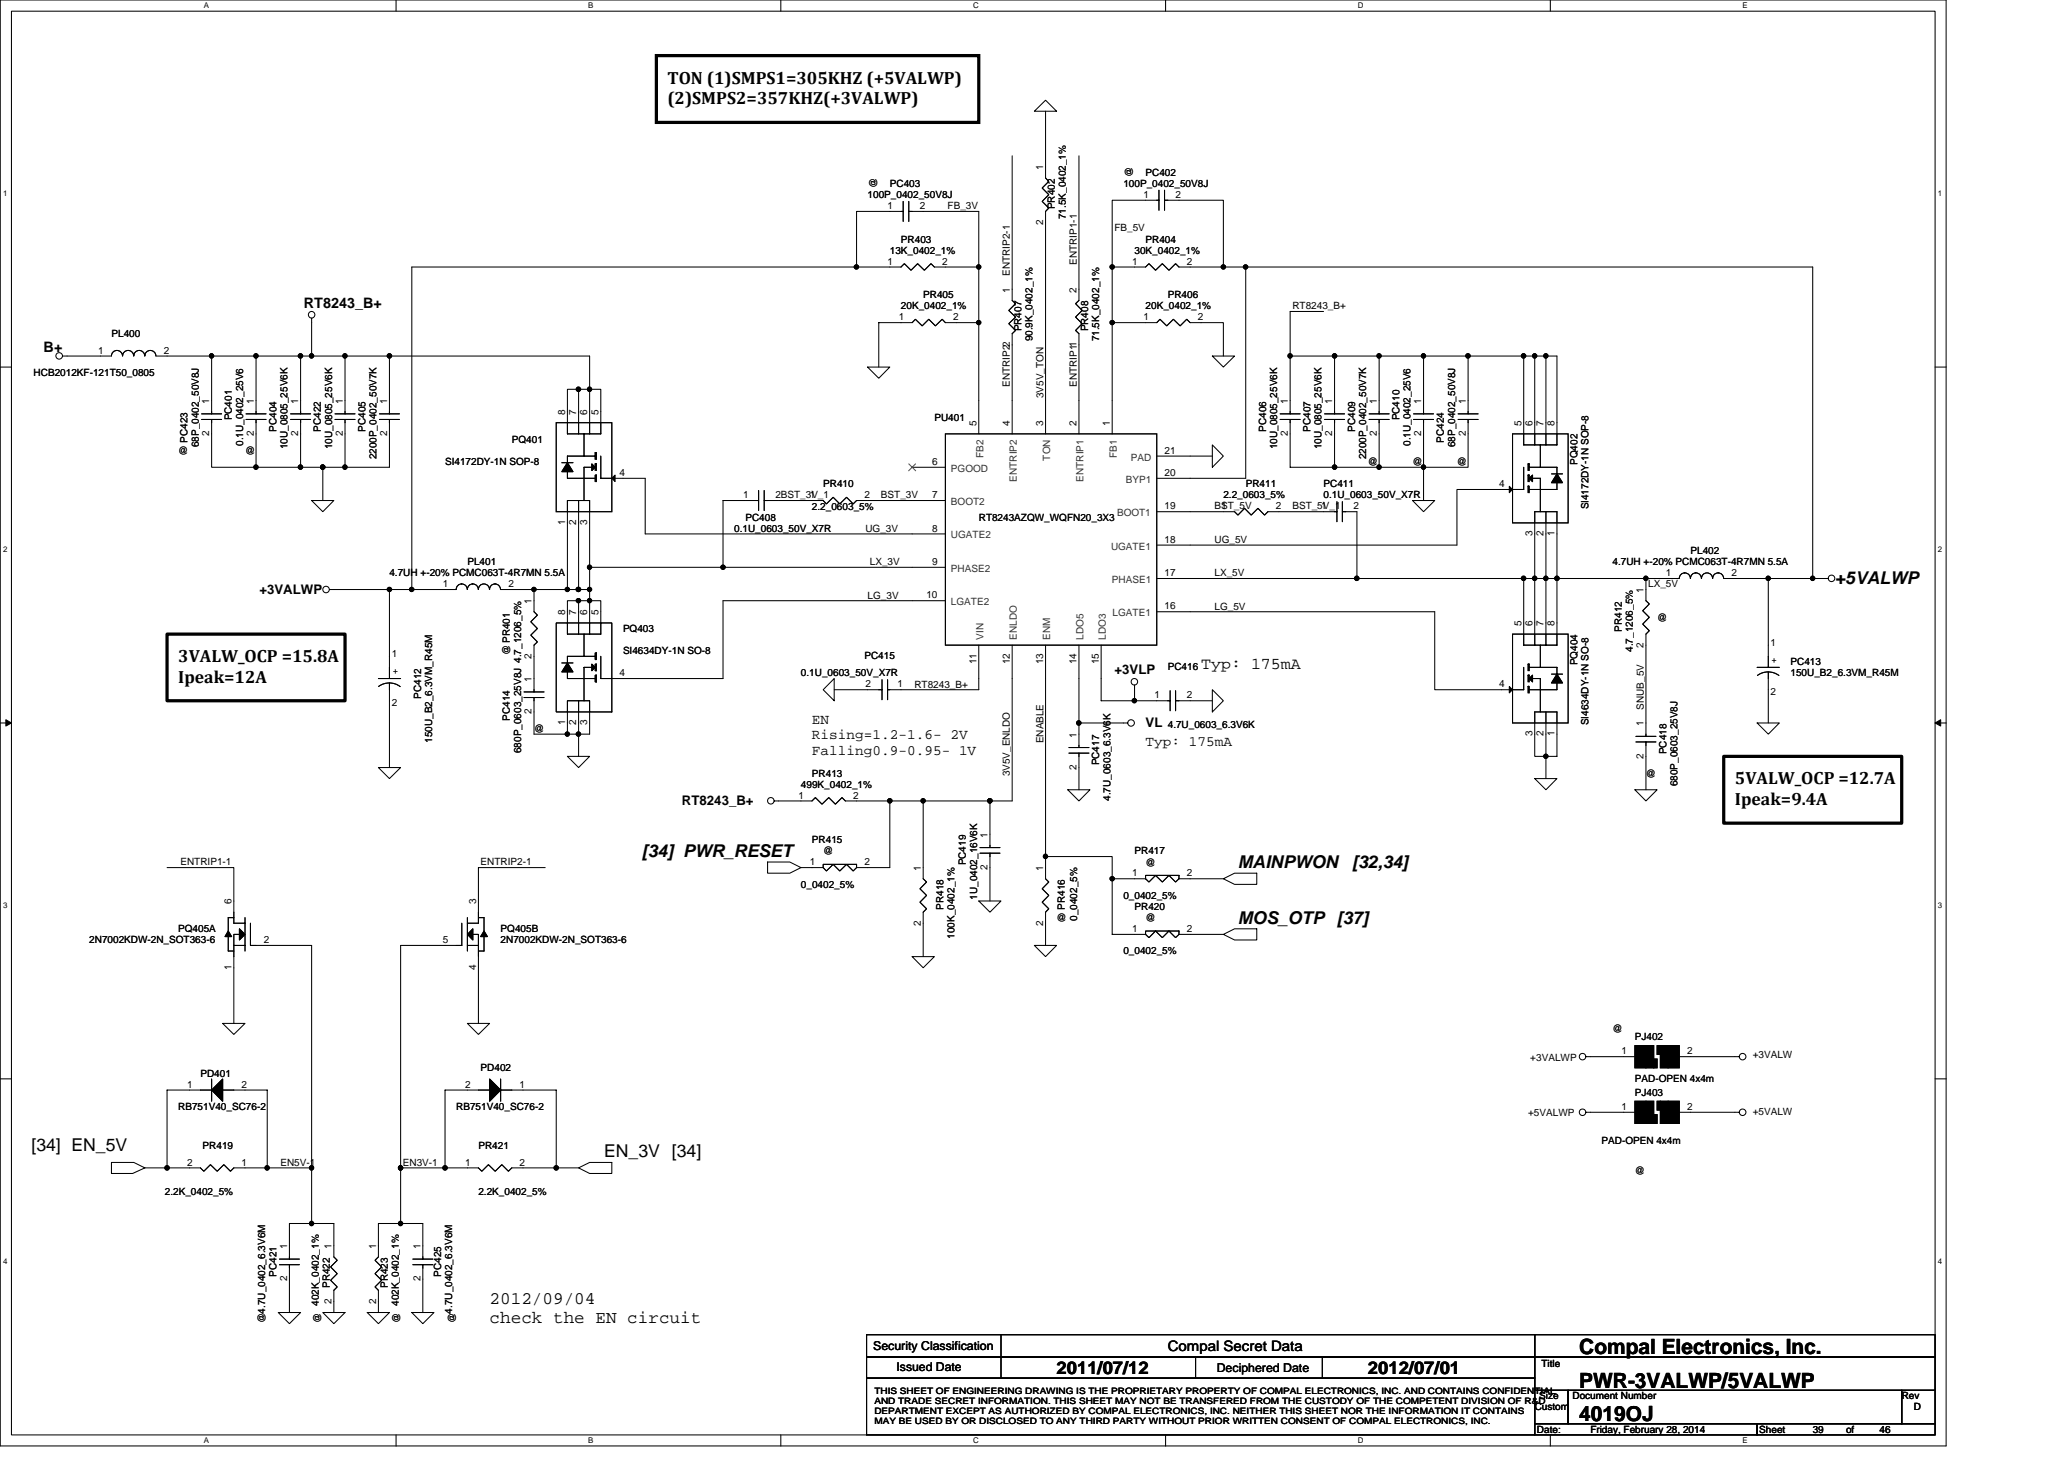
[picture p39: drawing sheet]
<svg xmlns="http://www.w3.org/2000/svg" width="297mm" height="210mm" viewBox="0 0 297 210" stroke-linecap="round" stroke-linejoin="round" font-family="sans-serif">
<defs><g id="words">
<g font-size="3">
<text x="227.3" y="194.8">Compal Electronics, Inc.</text>
<text x="227.3" y="199.6">PWR-3VALWP/5VALWP</text>
<text x="227.3" y="204.4">4019OJ</text>
</g>
<g font-size="2.5">
<text x="96.1" y="12">TON (1)SMPS1=305KHZ (+5VALWP)</text>
<text x="96.1" y="15">(2)SMPS2=357KHZ(+3VALWP)</text>
<text x="264.1" y="83.9">+5VALWP</text>
<text x="25.6" y="95.2">3VALW_OCP =15.8A</text>
<text x="25.6" y="98.2">Ipeak=12A</text>
<text x="249.7" y="112.8">5VALW_OCP =12.7A</text>
<text x="249.7" y="115.8">Ipeak=9.4A</text>
<text x="92.4" y="123.3">[34] PWR_RESET</text>
<text x="178.2" y="124.9">MAINPWON</text>
<text x="194.6" y="124.9">[32,34]</text>
<text x="178.2" y="132.9">MOS_OTP [37]</text>
<text x="4.5" y="165.7">[34] EN_5V</text>
<text x="86.9" y="166.5">EN_3V [34]</text>
<text x="70.5" y="187.7">2012/09/04</text>
<text x="70.5" y="190.4">check the EN circuit</text>
<text x="152.1" y="197.6">2011/07/12</text>
<text x="196.9" y="197.6">2012/07/01</text>
</g>
<text font-size="2.4" x="172.9" y="96.3">Typ: 175mA</text>
<g font-size="2.1">
<text x="43.7" y="44.3">RT8243_B+</text>
<text x="6.3" y="50.6">B+</text>
<text x="116.9" y="104.1">EN</text>
<text x="116.9" y="106.3">Rising=1.2-1.6- 2V</text>
<text x="164.9" y="107.3">Typ: 175mA</text>
<text x="116.9" y="108.6">Falling0.9-0.95- 1V</text>
<text x="168.1" y="194.4">Compal Secret Data</text>
</g>
<g font-size="1.9">
<text x="37.3" y="85.4">+3VALWP</text>
<text x="160.4" y="97">+3VLP</text>
<text x="164.9" y="104.6">VL</text>
<text x="98.1" y="115.9">RT8243_B+</text>
</g>
<g font-size="1.8">
<text x="125.7" y="194.2">Security Classification</text>
<text x="129" y="197.3">Issued Date</text>
<text x="175.1" y="197.4">Deciphered Date</text>
</g>
<g font-size="1.4">
<text x="124.9" y="28.5">100P_0402_50V8J</text>
<text x="126.2" y="27.1" transform="rotate(-90 126.2 27.1)">@</text>
<text x="128.1" y="26.9">PC403</text>
<text x="150.1" y="24.5" transform="rotate(-90 150.1 24.5)">1</text>
<text x="161.7" y="26.9">100P_0402_50V8J</text>
<text x="163" y="25.4" transform="rotate(-90 163 25.4)">@</text>
<text x="164.5" y="28.5">1</text>
<text x="164.9" y="25.3">PC402</text>
<text x="169.2" y="28.5">2</text>
<text x="127.7" y="30.1">1</text>
<text x="129.7" y="34.9">PR403</text>
<text x="132.4" y="30.1">2</text>
<text x="136.4" y="30.1">FB_3V</text>
<text x="150.1" y="32.3" transform="rotate(-90 150.1 32.3)">2</text>
<text x="151.8" y="30.1" transform="rotate(-90 151.8 30.1)">PR402</text>
<text x="153.4" y="31.5" transform="rotate(-90 153.4 31.5)">71.5K_0402_1%</text>
<text x="160.4" y="33.3">FB_5V</text>
<text x="164.9" y="34.9">PR404</text>
<text x="127.7" y="38.1">1</text>
<text x="128.1" y="36.5">13K_0402_1%</text>
<text x="135.6" y="38.1">2</text>
<text x="145.3" y="39.7" transform="rotate(-90 145.3 39.7)">ENTRIP2-1</text>
<text x="155" y="38.1" transform="rotate(-90 155 38.1)">ENTRIP1-1</text>
<text x="162.9" y="38.1">1</text>
<text x="163.3" y="36.5">30K_0402_1%</text>
<text x="170.8" y="38.1">2</text>
<text x="129.3" y="46.1">1</text>
<text x="129.7" y="44.5">20K_0402_1%</text>
<text x="132.9" y="42.9">PR405</text>
<text x="137.2" y="46.1">2</text>
<text x="145.3" y="42.1" transform="rotate(-90 145.3 42.1)">1</text>
<text x="147" y="47.7" transform="rotate(-90 147 47.7)">PR407</text>
<text x="154.9" y="42.1" transform="rotate(-90 154.9 42.1)">2</text>
<text x="156.6" y="47.7" transform="rotate(-90 156.6 47.7)">PR408</text>
<text x="164.5" y="46.1">1</text>
<text x="164.9" y="44.5">20K_0402_1%</text>
<text x="168.1" y="42.9">PR406</text>
<text x="172.4" y="46.1">2</text>
<text x="186" y="44.5">RT8243_B+</text>
<text x="14.1" y="50.9">1</text>
<text x="16" y="48.5">PL400</text>
<text x="23.6" y="50.9">2</text>
<text x="148.6" y="49.1" transform="rotate(-90 148.6 49.1)">90.9K_0402_1%</text>
<text x="158.2" y="49.1" transform="rotate(-90 158.2 49.1)">71.5K_0402_1%</text>
<text x="4.8" y="54.1">HCB2012KF-121T50_0805</text>
<text x="30.1" y="58.1" transform="rotate(-90 30.1 58.1)">1</text>
<text x="36.5" y="58.1" transform="rotate(-90 36.5 58.1)">1</text>
<text x="42.9" y="58.1" transform="rotate(-90 42.9 58.1)">1</text>
<text x="49.3" y="58.1" transform="rotate(-90 49.3 58.1)">1</text>
<text x="55.7" y="58.1" transform="rotate(-90 55.7 58.1)">1</text>
<text x="81.3" y="59.7" transform="rotate(-90 81.3 59.7)">8</text>
<text x="82.9" y="59.7" transform="rotate(-90 82.9 59.7)">7</text>
<text x="84.5" y="59.7" transform="rotate(-90 84.5 59.7)">6</text>
<text x="86.1" y="59.7" transform="rotate(-90 86.1 59.7)">5</text>
<text x="145.3" y="55.7" transform="rotate(-90 145.3 55.7)">ENTRIP22</text>
<text x="150.2" y="57.3" transform="rotate(-90 150.2 57.3)">3V5V_TON</text>
<text x="155" y="55.7" transform="rotate(-90 155 55.7)">ENTRIP11</text>
<text x="185.3" y="58.1" transform="rotate(-90 185.3 58.1)">1</text>
<text x="191.7" y="58.1" transform="rotate(-90 191.7 58.1)">1</text>
<text x="198.1" y="58.1" transform="rotate(-90 198.1 58.1)">1</text>
<text x="204.5" y="58.1" transform="rotate(-90 204.5 58.1)">1</text>
<text x="210.9" y="58.1" transform="rotate(-90 210.9 58.1)">1</text>
<text x="25.7" y="65.3">@</text>
<text x="27" y="63.7" transform="rotate(-90 27 63.7)">PC423</text>
<text x="28.6" y="64.3" transform="rotate(-90 28.6 64.3)">68P_0402_50V8J</text>
<text x="30.1" y="62.7" transform="rotate(-90 30.1 62.7)">2</text>
<text x="33.4" y="60.5" transform="rotate(-90 33.4 60.5)">PC401</text>
<text x="35" y="64.2" transform="rotate(-90 35 64.2)">0.1U_0402_25V6</text>
<text x="35.3" y="65.3">@</text>
<text x="36.5" y="62.7" transform="rotate(-90 36.5 62.7)">2</text>
<text x="39.8" y="62.1" transform="rotate(-90 39.8 62.1)">PC404</text>
<text x="41.4" y="64.7" transform="rotate(-90 41.4 64.7)">10U_0805_25V6K</text>
<text x="42.9" y="62.7" transform="rotate(-90 42.9 62.7)">2</text>
<text x="46.2" y="62.1" transform="rotate(-90 46.2 62.1)">PC422</text>
<text x="47.8" y="64.7" transform="rotate(-90 47.8 64.7)">10U_0805_25V6K</text>
<text x="49.3" y="62.7" transform="rotate(-90 49.3 62.7)">2</text>
<text x="52.6" y="62.1" transform="rotate(-90 52.6 62.1)">PC405</text>
<text x="55.7" y="62.7" transform="rotate(-90 55.7 62.7)">2</text>
<text x="73.7" y="63.7">PQ401</text>
<text x="134.5" y="60.5">PU401</text>
<text x="140.5" y="61.3" transform="rotate(-90 140.5 61.3)">5</text>
<text x="145.3" y="61.3" transform="rotate(-90 145.3 61.3)">4</text>
<text x="150.1" y="61.3" transform="rotate(-90 150.1 61.3)">3</text>
<text x="154.9" y="61.3" transform="rotate(-90 154.9 61.3)">2</text>
<text x="159.7" y="61.3" transform="rotate(-90 159.7 61.3)">1</text>
<text x="167.6" y="65.3">21</text>
<text x="182.2" y="62.1" transform="rotate(-90 182.2 62.1)">PC406</text>
<text x="183.8" y="64.7" transform="rotate(-90 183.8 64.7)">10U_0805_25V6K</text>
<text x="185.3" y="62.7" transform="rotate(-90 185.3 62.7)">2</text>
<text x="188.6" y="62.1" transform="rotate(-90 188.6 62.1)">PC407</text>
<text x="190.2" y="64.7" transform="rotate(-90 190.2 64.7)">10U_0805_25V6K</text>
<text x="191.7" y="62.7" transform="rotate(-90 191.7 62.7)">2</text>
<text x="195" y="62.1" transform="rotate(-90 195 62.1)">PC409</text>
<text x="198.1" y="62.7" transform="rotate(-90 198.1 62.7)">2</text>
<text x="201.4" y="60.5" transform="rotate(-90 201.4 60.5)">PC410</text>
<text x="203" y="64.2" transform="rotate(-90 203 64.2)">0.1U_0402_25V6</text>
<text x="204.5" y="62.7" transform="rotate(-90 204.5 62.7)">2</text>
<text x="207.8" y="63.7" transform="rotate(-90 207.8 63.7)">PC424</text>
<text x="209.4" y="64.3" transform="rotate(-90 209.4 64.3)">68P_0402_50V8J</text>
<text x="210.9" y="62.7" transform="rotate(-90 210.9 62.7)">2</text>
<text x="218.9" y="61.3" transform="rotate(-90 218.9 61.3)">5</text>
<text x="220.5" y="61.3" transform="rotate(-90 220.5 61.3)">6</text>
<text x="222.1" y="61.3" transform="rotate(-90 222.1 61.3)">7</text>
<text x="223.7" y="61.3" transform="rotate(-90 223.7 61.3)">8</text>
<text x="54.2" y="66.1" transform="rotate(-90 54.2 66.1)">2200P_0402_50V7K</text>
<text x="64" y="66.9">SI4172DY-1N SOP-8</text>
<text x="89.2" y="68.5">4</text>
<text x="106.9" y="71.7">1</text>
<text x="111.6" y="71.7">2BST_3V_1</text>
<text x="116.5" y="71.7">1</text>
<text x="118.5" y="70.1">PR410</text>
<text x="124.4" y="71.7">2</text>
<text x="126.8" y="71.7">BST_3V</text>
<text x="134.1" y="66.9">6</text>
<text x="134.1" y="71.7">7</text>
<text x="167.6" y="68.5">20</text>
<text x="176.1" y="71.7">2.2_0603_5%</text>
<text x="179.3" y="70.1">PR411</text>
<text x="190.5" y="70.1">PC411</text>
<text x="190.5" y="71.7">0.1U_0603_50V_X7R</text>
<text x="196.6" y="66.1" transform="rotate(-90 196.6 66.1)">2200P_0402_50V7K</text>
<text x="196.9" y="66.9">@</text>
<text x="203.3" y="66.9">@</text>
<text x="209.7" y="66.9">@</text>
<text x="215.7" y="70.1">4</text>
<text x="227" y="66.9" transform="rotate(-90 227 66.9)">PQ402</text>
<text x="81.3" y="75.5" transform="rotate(-90 81.3 75.5)">1</text>
<text x="82.9" y="75.5" transform="rotate(-90 82.9 75.5)">2</text>
<text x="84.5" y="75.5" transform="rotate(-90 84.5 75.5)">3</text>
<text x="105.7" y="76.5">0.1U_0603_50V_X7R</text>
<text x="107.3" y="74.9">PC408</text>
<text x="116.9" y="73.3">2.2_0603_5%</text>
<text x="124.5" y="76.5">UG_3V</text>
<text x="134.1" y="76.5">8</text>
<text x="140.9" y="74.9">RT8243AZQW_WQFN20_3X3</text>
<text x="167.6" y="73.3">19</text>
<text x="174.8" y="73.3">BST_5V</text>
<text x="175.7" y="73.3">1</text>
<text x="183.6" y="73.3">2</text>
<text x="186" y="73.3">BST_5V_1</text>
<text x="190.1" y="73.3">1</text>
<text x="194.8" y="73.3">2</text>
<text x="220.5" y="77.2" transform="rotate(-90 220.5 77.2)">3</text>
<text x="222.1" y="77.2" transform="rotate(-90 222.1 77.2)">2</text>
<text x="223.7" y="77.2" transform="rotate(-90 223.7 77.2)">1</text>
<text x="228.6" y="73.3" transform="rotate(-90 228.6 73.3)">SI4172DY-1N SOP-8</text>
<text x="56" y="82.9">4.7UH +-20% PCMC063T-4R7MN 5.5A</text>
<text x="67.3" y="81.3">PL401</text>
<text x="125.2" y="81.3">LX_3V</text>
<text x="134.1" y="81.3">9</text>
<text x="167.6" y="82.9">17</text>
<text x="167.6" y="78.1">18</text>
<text x="174.8" y="82.9">LX_5V</text>
<text x="174.8" y="78.1">UG_5V</text>
<text x="232.1" y="81.3">4.7UH +-20% PCMC063T-4R7MN 5.5A</text>
<text x="239.8" y="82.9">1</text>
<text x="243.3" y="79.7">PL402</text>
<text x="249.2" y="82.9">2</text>
<text x="63.7" y="84.5">1</text>
<text x="73.2" y="84.5">2</text>
<text x="76.5" y="86.9" transform="rotate(-90 76.5 86.9)">1</text>
<text x="81.3" y="88.5" transform="rotate(-90 81.3 88.5)">8</text>
<text x="82.9" y="88.5" transform="rotate(-90 82.9 88.5)">7</text>
<text x="84.5" y="88.5" transform="rotate(-90 84.5 88.5)">6</text>
<text x="86.1" y="88.5" transform="rotate(-90 86.1 88.5)">5</text>
<text x="124.9" y="86.1">LG_3V</text>
<text x="133.3" y="86.1">10</text>
<text x="167.6" y="87.7">16</text>
<text x="174.8" y="87.7">LG_5V</text>
<text x="236.5" y="85.3" transform="rotate(-90 236.5 85.3)">1</text>
<text x="237.2" y="84.5">LX_5V</text>
<text x="238.5" y="89.3">@</text>
<text x="56.4" y="94.6">1</text>
<text x="73.4" y="94.3" transform="rotate(-90 73.4 94.3)">@ PR401</text>
<text x="76.5" y="94.7" transform="rotate(-90 76.5 94.7)">2</text>
<text x="89.7" y="90.9">PQ403</text>
<text x="89.7" y="94.1">SI4634DY-1N SO-8</text>
<text x="124.4" y="94.7">PC415</text>
<text x="140.5" y="95.5" transform="rotate(-90 140.5 95.5)">11</text>
<text x="145.3" y="95.5" transform="rotate(-90 145.3 95.5)">12</text>
<text x="150.1" y="95.5" transform="rotate(-90 150.1 95.5)">13</text>
<text x="154.9" y="95.5" transform="rotate(-90 154.9 95.5)">14</text>
<text x="158.1" y="95.5" transform="rotate(-90 158.1 95.5)">15</text>
<text x="218.9" y="90.1" transform="rotate(-90 218.9 90.1)">5</text>
<text x="220.5" y="90.1" transform="rotate(-90 220.5 90.1)">6</text>
<text x="222.1" y="90.1" transform="rotate(-90 222.1 90.1)">7</text>
<text x="223.7" y="90.1" transform="rotate(-90 223.7 90.1)">8</text>
<text x="227" y="95.7" transform="rotate(-90 227 95.7)">PQ404</text>
<text x="233.4" y="90.9" transform="rotate(-90 233.4 90.9)">PR412</text>
<text x="235" y="93.8" transform="rotate(-90 235 93.8)">4.7_1206_5%</text>
<text x="236.5" y="93.2" transform="rotate(-90 236.5 93.2)">2</text>
<text x="254.8" y="93">1</text>
<text x="254.9" y="95.4">+</text>
<text x="257.7" y="95.7">PC413</text>
<text x="56.4" y="101.6">2</text>
<text x="56.5" y="97">+</text>
<text x="60.6" y="100.5" transform="rotate(-90 60.6 100.5)">PC412</text>
<text x="76.5" y="98.1" transform="rotate(-90 76.5 98.1)">1</text>
<text x="89.2" y="97.3">4</text>
<text x="115.3" y="97.3">0.1U_0603_50V_X7R</text>
<text x="124.5" y="98.9">2</text>
<text x="129.2" y="98.9">1</text>
<text x="131.6" y="98.9">RT8243_B+</text>
<text x="166.1" y="100.5">1</text>
<text x="168.1" y="96.4">PC416</text>
<text x="170.8" y="100.5">2</text>
<text x="215.7" y="98.9">4</text>
<text x="254.8" y="100">2</text>
<text x="257.7" y="97.3">150U_B2_6.3VM_R45M</text>
<text x="62.2" y="106.9" transform="rotate(-90 62.2 106.9)">150U_B2_6.3VM_R45M</text>
<text x="73.4" y="103.7" transform="rotate(-90 73.4 103.7)">PC414</text>
<text x="76.5" y="102.7" transform="rotate(-90 76.5 102.7)">2</text>
<text x="76.9" y="105.3">@</text>
<text x="81.3" y="104.4" transform="rotate(-90 81.3 104.4)">1</text>
<text x="82.9" y="104.4" transform="rotate(-90 82.9 104.4)">2</text>
<text x="84.5" y="104.4" transform="rotate(-90 84.5 104.4)">3</text>
<text x="150.2" y="106.9" transform="rotate(-90 150.2 106.9)">ENABLE</text>
<text x="154.9" y="106.1" transform="rotate(-90 154.9 106.1)">1</text>
<text x="168.1" y="104.7">4.7U_0603_6.3V6K</text>
<text x="220.5" y="105.9" transform="rotate(-90 220.5 105.9)">3</text>
<text x="222.1" y="105.9" transform="rotate(-90 222.1 105.9)">2</text>
<text x="223.7" y="105.9" transform="rotate(-90 223.7 105.9)">1</text>
<text x="228.6" y="104.4" transform="rotate(-90 228.6 104.4)">SI4634DY-1N SO-8</text>
<text x="236.5" y="104.5" transform="rotate(-90 236.5 104.5)">1</text>
<text x="236.6" y="102.1" transform="rotate(-90 236.6 102.1)">SNUB_5V</text>
<text x="75" y="108.4" transform="rotate(-90 75 108.4)">680P_0603_25V8J 4.7_1206_5%</text>
<text x="115.3" y="113.3">499K_0402_1%</text>
<text x="116.9" y="111.7">PR413</text>
<text x="145.3" y="111.7" transform="rotate(-90 145.3 111.7)">3V5V_ENLDO</text>
<text x="154.9" y="110.7" transform="rotate(-90 154.9 110.7)">2</text>
<text x="158.2" y="110.1" transform="rotate(-90 158.2 110.1)">PC417</text>
<text x="236.5" y="109.2" transform="rotate(-90 236.5 109.2)">2</text>
<text x="236.9" y="111.7">@</text>
<text x="239.8" y="108.5" transform="rotate(-90 239.8 108.5)">PC418</text>
<text x="241.4" y="113.1" transform="rotate(-90 241.4 113.1)">680P_0603_25V8J</text>
<text x="114.9" y="114.9">1</text>
<text x="122.8" y="114.9">2</text>
<text x="159.8" y="115.2" transform="rotate(-90 159.8 115.2)">4.7U_0603_6.3V6K</text>
<text x="26" y="124.5">ENTRIP1-1</text>
<text x="69.2" y="124.5">ENTRIP2-1</text>
<text x="116.5" y="124.5">1</text>
<text x="116.9" y="121.3">PR415</text>
<text x="118.5" y="122.9">@</text>
<text x="124.4" y="124.5">2</text>
<text x="132.5" y="125.3" transform="rotate(-90 132.5 125.3)">1</text>
<text x="139" y="124.5" transform="rotate(-90 139 124.5)">PC419</text>
<text x="142.1" y="125.2" transform="rotate(-90 142.1 125.2)">2</text>
<text x="142.1" y="120.5" transform="rotate(-90 142.1 120.5)">1</text>
<text x="150.1" y="125.3" transform="rotate(-90 150.1 125.3)">1</text>
<text x="163.3" y="122.9">PR417</text>
<text x="164.9" y="124.5">@</text>
<text x="33.3" y="130.1" transform="rotate(-90 33.3 130.1)">6</text>
<text x="68.5" y="130.1" transform="rotate(-90 68.5 130.1)">3</text>
<text x="115.3" y="127.7">0_0402_5%</text>
<text x="135.8" y="130.9" transform="rotate(-90 135.8 130.9)">PR418</text>
<text x="140.6" y="129.5" transform="rotate(-90 140.6 129.5)">1U_0402_16V6K</text>
<text x="153.2" y="130.9" transform="rotate(-90 153.2 130.9)">PR416</text>
<text x="161.7" y="129.3">0_0402_5%</text>
<text x="162.9" y="126.1">1</text>
<text x="163.3" y="130.9">PR420</text>
<text x="170.8" y="126.1">2</text>
<text x="12.8" y="135.7">2N7002KDW-2N_SOT363-6</text>
<text x="25.7" y="134.1">PQ405A</text>
<text x="38" y="135.7">2</text>
<text x="63.7" y="135.7">5</text>
<text x="72" y="134.1">PQ405B</text>
<text x="72" y="135.7">2N7002KDW-2N_SOT363-6</text>
<text x="132.5" y="133.2" transform="rotate(-90 132.5 133.2)">2</text>
<text x="137.4" y="135.1" transform="rotate(-90 137.4 135.1)">100K_0402_1%</text>
<text x="150.1" y="133.2" transform="rotate(-90 150.1 133.2)">2</text>
<text x="152.1" y="132.5">@</text>
<text x="155" y="132.5" transform="rotate(-90 155 132.5)">0_0402_5%</text>
<text x="161.7" y="137.3">0_0402_5%</text>
<text x="162.9" y="134.1">1</text>
<text x="164.9" y="132.5">@</text>
<text x="170.8" y="134.1">2</text>
<text x="33.3" y="139.6" transform="rotate(-90 33.3 139.6)">1</text>
<text x="68.5" y="139.6" transform="rotate(-90 68.5 139.6)">4</text>
<text x="232.1" y="148.5">@</text>
<text x="235.3" y="149.6">PJ402</text>
<text x="28.8" y="154.9">PD401</text>
<text x="69.2" y="154.1">PD402</text>
<text x="220.2" y="152.7">+3VALWP</text>
<text x="233.4" y="151.7">1</text>
<text x="235.3" y="155.7">PAD-OPEN 4x4m</text>
<text x="242.8" y="151.7">2</text>
<text x="252.2" y="152.2">+3VALW</text>
<text x="25.7" y="159.7">RB751V40_SC76-2</text>
<text x="26.9" y="156.5">1</text>
<text x="34.8" y="156.5">2</text>
<text x="65.7" y="159.7">RB751V40_SC76-2</text>
<text x="66.9" y="156.5">2</text>
<text x="74.8" y="156.5">1</text>
<text x="219.9" y="160.5">+5VALWP</text>
<text x="233.4" y="159.7">1</text>
<text x="235.3" y="157.6">PJ403</text>
<text x="242.8" y="159.7">2</text>
<text x="252.2" y="160.4">+5VALW</text>
<text x="26.9" y="167.7">2</text>
<text x="29.2" y="165.3">PR419</text>
<text x="34.8" y="167.7">1</text>
<text x="40.4" y="167.7">EN5V-1</text>
<text x="58" y="167.7">EN3V-1</text>
<text x="66.9" y="167.7">1</text>
<text x="68.9" y="165.3">PR421</text>
<text x="74.8" y="167.7">2</text>
<text x="230.5" y="164.5">PAD-OPEN 4x4m</text>
<text x="23.7" y="171.9">2.2K_0402_5%</text>
<text x="68.9" y="171.9">2.2K_0402_5%</text>
<text x="235.3" y="168.8">@</text>
<text x="41.3" y="179.7" transform="rotate(-90 41.3 179.7)">1</text>
<text x="47.7" y="179.7" transform="rotate(-90 47.7 179.7)">1</text>
<text x="54.1" y="179.7" transform="rotate(-90 54.1 179.7)">1</text>
<text x="60.5" y="179.7" transform="rotate(-90 60.5 179.7)">1</text>
<text x="39.8" y="183.7" transform="rotate(-90 39.8 183.7)">PC421</text>
<text x="41.3" y="184.4" transform="rotate(-90 41.3 184.4)">2</text>
<text x="47.5" y="185.3" transform="rotate(-90 47.5 185.3)">PR422</text>
<text x="55.8" y="185.3" transform="rotate(-90 55.8 185.3)">PR423</text>
<text x="60.5" y="184.4" transform="rotate(-90 60.5 184.4)">2</text>
<text x="63.5" y="183.7" transform="rotate(-90 63.5 183.7)">PC425</text>
<text x="38.2" y="190.3" transform="rotate(-90 38.2 190.3)">@4.7U_0402_6.3V6M</text>
<text x="46.2" y="190.3" transform="rotate(-90 46.2 190.3)">@ 402K_0402_1%</text>
<text x="47.7" y="187.6" transform="rotate(-90 47.7 187.6)">2</text>
<text x="54.1" y="187.6" transform="rotate(-90 54.1 187.6)">2</text>
<text x="57.5" y="190.3" transform="rotate(-90 57.5 190.3)">@ 402K_0402_1%</text>
<text x="65.1" y="189" transform="rotate(-90 65.1 189)">4.7U_0402_6.3V6M</text>
<text x="65.5" y="190.3" transform="rotate(-90 65.5 190.3)">@</text>
<text x="221.8" y="196.7">Title</text>
<text x="220.9" y="202.9">Custom</text>
<text x="221.5" y="201.3">Size</text>
<text x="226.3" y="201.3">Document Number</text>
<text x="273.7" y="201.3">Rev</text>
<text x="275.4" y="202.9">D</text>
<text x="221.2" y="206.1">Date:</text>
<text x="228.9" y="206.1">Friday, February 28, 2014</text>
<text x="253.2" y="206.1">Sheet</text>
<text x="260.9" y="206.1">39</text>
<text x="265.7" y="206.1">of</text>
<text x="270.5" y="206.1">46</text>
</g>
<g font-size="1.4" fill="#333">
<text x="141.5" y="65.9" transform="rotate(-90 141.5 65.9)">FB2</text>
<text x="160.7" y="65.9" transform="rotate(-90 160.7 65.9)">FB1</text>
<text x="136.9" y="67.9">PGOOD</text>
<text x="146.3" y="69.3" transform="rotate(-90 146.3 69.3)">ENTRIP2</text>
<text x="151.1" y="66.3" transform="rotate(-90 151.1 66.3)">TON</text>
<text x="156" y="69.3" transform="rotate(-90 156 69.3)">ENTRIP1</text>
<text x="162" y="69.5">BYP1</text>
<text x="162.7" y="66.3">PAD</text>
<text x="136.9" y="72.7">BOOT2</text>
<text x="136.9" y="77.5">UGATE2</text>
<text x="160.8" y="74.3">BOOT1</text>
<text x="136.9" y="82.3">PHASE2</text>
<text x="159.9" y="79.1">UGATE1</text>
<text x="160" y="83.9">PHASE1</text>
<text x="136.9" y="87.1">LGATE2</text>
<text x="160.1" y="88.7">LGATE1</text>
<text x="141.5" y="92" transform="rotate(-90 141.5 92)">VIN</text>
<text x="146.3" y="92" transform="rotate(-90 146.3 92)">ENLDO</text>
<text x="151.1" y="92" transform="rotate(-90 151.1 92)">ENM</text>
<text x="156" y="92" transform="rotate(-90 156 92)">LDO5</text>
<text x="159.1" y="92" transform="rotate(-90 159.1 92)">LDO3</text>
</g>
<g font-size="1.3">
<text x="125.8" y="200.5">THIS SHEET OF ENGINEERING DRAWING IS THE PROPRIETARY PROPERTY OF COMPAL ELECTRONICS, INC. AND CONTAINS CONFIDENTIAL</text>
<text x="125.8" y="202">AND TRADE SECRET INFORMATION. THIS SHEET MAY NOT BE TRANSFERED FROM THE CUSTODY OF THE COMPETENT DIVISION OF R&amp;D</text>
<text x="125.8" y="203.5">DEPARTMENT EXCEPT AS AUTHORIZED BY COMPAL ELECTRONICS, INC. NEITHER THIS SHEET NOR THE INFORMATION IT CONTAINS</text>
<text x="125.8" y="204.9">MAY BE USED BY OR DISCLOSED TO ANY THIRD PARTY WITHOUT PRIOR WRITTEN CONSENT OF COMPAL ELECTRONICS, INC.</text>
</g>
<g font-size="1.1">
<text x="29.3" y="1.2">A</text>
<text x="84.7" y="1.2">B</text>
<text x="140" y="1.2">C</text>
<text x="195.4" y="1.2">D</text>
<text x="250.8" y="1.2">E</text>
<text x=".4" y="28.2">1</text>
<text x="278.9" y="28.2">1</text>
<text x=".4" y="79.4">2</text>
<text x="278.9" y="79.4">2</text>
<text x=".4" y="130.6">3</text>
<text x="278.9" y="130.6">3</text>
<text x=".4" y="181.8">4</text>
<text x="278.9" y="181.8">4</text>
<text x="29.3" y="207.6">A</text>
<text x="84.7" y="207.6">B</text>
<text x="140" y="207.6">C</text>
<text x="195.4" y="207.6">D</text>
<text x="250.8" y="207.6">E</text>
</g>
</g></defs>
<path d="M0 0h280.1v208h-280.1zM1.6 1.6h276.9v204.8h-276.9z" fill="none" stroke="#000" stroke-width=".15"/>
<g fill="#fff">
<path d="M29.3 .2h.8v1.2h-.8z"/>
<path d="M29.3 206.6h.8v1.3h-.8z"/>
</g>
<path d="M57 0v1.6M57 206.4v1.6" fill="none" stroke="#000" stroke-width=".15"/>
<g fill="#fff">
<path d="M84.7 .2h.7v1.2h-.7z"/>
<path d="M84.7 206.6h.7v1.3h-.7z"/>
</g>
<path d="M112.4 0v1.6M112.4 206.4v1.6" fill="none" stroke="#000" stroke-width=".15"/>
<g fill="#fff">
<path d="M140 .2h.8v1.2h-.8z"/>
<path d="M140 206.6h.8v1.3h-.8z"/>
</g>
<path d="M167.7 0v1.6M167.7 206.4v1.6" fill="none" stroke="#000" stroke-width=".15"/>
<g fill="#fff">
<path d="M195.4 .2h.8v1.2h-.8z"/>
<path d="M195.4 206.6h.8v1.3h-.8z"/>
</g>
<path d="M223.1 0v1.6M223.1 206.4v1.6" fill="none" stroke="#000" stroke-width=".15"/>
<g fill="#fff">
<path d="M250.8 .2h.7v1.2h-.7z"/>
<path d="M250.8 206.6h.7v1.3h-.7z"/>
<path d="M.4 27.2h.7v1.3h-.7z"/>
<path d="M278.9 27.2h.6v1.3h-.6z"/>
<path d="M.4 78.4h.7v1.3h-.7z"/>
<path d="M278.9 78.4h.6v1.3h-.6z"/>
</g>
<path d="M0 52.8h1.6M278.5 52.8h1.6" fill="none" stroke="#000" stroke-width=".15"/>
<g fill="#fff">
<path d="M.4 129.6h.7v1.3h-.7z"/>
<path d="M278.9 129.6h.6v1.3h-.6z"/>
</g>
<path d="M0 104h1.6M278.5 104h1.6" fill="none" stroke="#000" stroke-width=".15"/>
<path d="M.8 103.5l.8 .5-.8 .5zM278.5 104l.8-.5v1z" fill="#000" stroke="#000" stroke-width=".14"/>
<g fill="#fff">
<path d="M.4 180.8h.7v1.3h-.7z"/>
<path d="M278.9 180.8h.6v1.3h-.6z"/>
</g>
<g fill="none" stroke="#000" stroke-width=".15">
<path d="M148.9 16l1.6-1.6 1.6 1.6zM150.5 16v9.6l.4 .5-.9 1 .9 .9-.9 1 .9 .9-.4 .5v32M130 30.4h-6.7v8h-64v46.4M130 29v2.9M130.8 30.4h10.1v32M130.8 29v2.9M140.9 38.4h-6.4l-.5-.5-1 1-.9-1-1 1-.9-1-.5 .5h-6.4M145.7 22.4v20.8l.5 .5-1 1 1 .9-1 1 1 .9-.5 .5v14.4M155.3 22.4v20.8l-.5 .5 .9 1-.9 .9 .9 1-.9 .9 .5 .5v14.4M160.1 38.4v24M166.8 28.8h-6.7v9.6M166.8 27.4v2.8"/>
<path d="M167.6 28.8h8.5v9.6h-6.4l-.5-.5-1 1-.9-1-1 1-.9-1-.5 .5h-4.8M167.6 27.4v2.8M176.1 38.4h84.8v44.8M179.3 38.4v30.4h-12.8M9 51.2h7M16 51.2a.79 .79 0 0 1 .8-.8 .79 .79 0 0 1 .8 .8M17.6 51.2a.79 .79 0 0 1 .8-.8 .79 .79 0 0 1 .8 .8 .79 .79 0 0 1 .8-.8 .79 .79 0 0 1 .8 .8 .8 .8 0 0 1 .8-.8 .8 .8 0 0 1 .8 .8M22.5 51.2h14.3M29 59.5h2.9M30.5 51.2v8.3M35.4 59.5h2.9M36.8 51.2h6.5v8.3"/>
<path d="M36.8 51.2v8.3M41.8 59.5h2.9M43.3 51.2h41.6v11.2M44.8 45.8v5.4M48.2 59.5h2.9M49.7 51.2v8.3M54.6 59.5h2.9M56 51.2v8.3M81.7 56h4.8v6.4h-4.8zM83.3 56v6.4M124.9 52.8h3.2l-1.6 1.6zM140.9 46.4h-4.8l-.5-.5-1 1-.9-1-1 1-1-1-.4 .5h-4.8v6.4"/>
<path d="M160.1 46.4h6.4l.4-.5 1 1 1-1 .9 1 1-1 .5 .5h4.8v4.8M174.5 51.2h3.2l-1.6 1.6zM184.2 59.5h2.9M185.7 51.2h19.2M190.5 44.8h-4.8v14.7M190.6 59.5h2.9M192.1 51.2v8.3M197 59.5h2.9M198.5 51.2v8.3M203.4 59.5h2.9M204.9 51.2v8.3M204.9 51.2h6.4v8.3"/>
<path d="M209.8 59.5h2.9M211.3 51.2h12.8v12.8h-4.8v-12.8M220.9 51.2v12.8M222.5 51.2v12.8M29 60.3h2.9M30.5 60.3v6.9h6.3M35.4 60.3h2.9M36.8 67.2h9.7M36.8 60.3v6.9M41.8 60.3h2.9M43.3 60.3v6.9M44.8 72h3.2l-1.5 1.6z"/>
<path d="M46.5 67.2v4.8M48.2 60.3h2.9M49.7 60.3v6.9h-3.2M54.6 60.3h2.9M56 60.3v6.9h-6.3M80 60.8h8.1v12.8h-8.1zM80.9 66.6h1.6M81.7 67.9v.9h4M83.3 72v12.8M84 62.4v3.2M85.2 67.2h-1.2v4.8M85.7 69.3v-1h.1v1"/>
<path d="M85.7 65.6h-4v1M85.7 67.7v-1h.1v1M85.7 66.1v-1h.1v1M86.5 65.6v3.2h6.4v8h43.2M109.2 72h-5.1v9.6M109.2 70.6v2.8M110 72h8.5l.4 .5 1-1 1 1 .9-1 1 1 .5-.5h12.8M110 70.6v2.8M131.3 67.2h4.8M136.1 62.4h30.4v30.4h-30.4zM166.5 73.6h11.2l.5 .5 .9-1 1 1 .9-1 1 1 .5-.5h9.9M174.5 65.6h-8"/>
<path d="M174.5 64l1.6 1.6-1.6 1.6zM184.2 60.3h2.9M185.7 60.3v6.9h19.2h6.4v-6.9M190.6 60.3h2.9M192.1 60.3v6.9M192.4 72.2v2.9M193.2 73.6h2.1v9.6M193.2 72.2v2.9M197 60.3h2.9M198.5 60.3v6.9M203.3 72h3.2l-1.6 1.6zM203.4 60.3h2.9"/>
<path d="M204.9 60.3v11.7M209.8 60.3h2.9M217.7 62.4h8v12.8h-8zM219.3 67.2v3.2h-9.6v8h-43.2M219.9 70.9v-1h.2v1M219.9 67.7v-1h.2v1M219.9 69.3v-1h.2v1M220.1 67.2h4v1M220.6 68.8h1.1v4.8M221.7 64v3.2M222.5 73.6v19.2M223.3 68.2h1.6"/>
<path d="M224.1 69.4v1h-4M54.5 97.6h3.2M54.5 98.8a2.59 2.59 0 0 1 3.1 0M56 84.8v12.8M56 98.3v12.1M67.2 84.8a.79 .79 0 0 0-.8-.8 .79 .79 0 0 0-.7 .8h-18.3M67.3 84.8a.78 .78 0 0 1 .7-.8 .78 .78 0 0 1 .8 .8M68.9 84.8a.8 .8 0 0 1 .8-.8 .8 .8 0 0 1 .8 .8 .78 .78 0 0 1 .7-.8 .78 .78 0 0 1 .8 .8M72 84.8h4.9v3.2l.4 .5-.9 1 .9 .9-.9 1 .9 1-.4 .4v6.7M75.4 99.5h2.9M76.9 84.8h8M80 89.6h8.1v12.8h-8.1z"/>
<path d="M80.9 95.4h1.6M81.7 84.8v-12.8h3.2v19.2M81.7 96.7v.9h4M83.3 86.4h-1.6v4.8h4.8v-3.2v-1.6h-3.2v4.8M84 91.2v3.2M84.9 81.6h51.2M85.2 96h-1.2v4.8M85.7 97.1h.1v1h-.1zM85.7 95.5h.1v1h-.1zM85.7 93.9h.1v1h-.1zM85.7 94.4h-4v1M120.1 99.2h6.8"/>
<path d="M120.1 97.6v3.2l-1.6-1.6zM126.9 97.8v2.9M127.7 97.8v2.9M136.1 86.4h-32v11.2h-17.6v-3.2M140.9 92.8v6.4h-13.2M145.7 92.8v22.4h-17.6M150.5 92.8v33.6l.4 .5-.9 1 .9 .9-.9 1 .9 .9-.4 .5v4.8M155.3 92.8v14.7M158.5 92.8v8h9.9M163.3 98.6v2.2M166.5 88h40v11.2h12.8v-3.2M166.5 83.2h28.8"/>
<path d="M168.4 99.4v2.9M169.2 99.4v2.9M174.5 99.2l1.6 1.6-1.6 1.6zM195.3 83.2h24v9.6h4.8v-19.2h-3.2v9.6h-1.6M217.7 91.2h8v12.8h-8zM219.9 99.7v-1h.2v1M219.9 96.5v-1h.2v1M219.9 98.1v-1h.2v1M220.1 96h4v1M220.6 97.6h1.1v4.8M221.7 92.8v3.2M223.3 97h1.6"/>
<path d="M224.1 98.3v.9h-4M236.9 83.2v3.2l.5 .5-1 1 1 .9-1 1 1 .9-.5 .5v14.7M243.3 83.2a.79 .79 0 0 0-.8-.8 .79 .79 0 0 0-.8 .8h-20.8v9.6M243.3 83.2a.78 .78 0 0 1 .8-.8 .78 .78 0 0 1 .8 .8 .8 .8 0 0 1 .8-.8 .8 .8 0 0 1 .8 .8M246.5 83.2a.78 .78 0 0 1 .8-.8 .78 .78 0 0 1 .7 .8M248.1 83.2h15M252.9 96h3.2M252.9 97.2a2.6 2.6 0 0 1 3.1 0M254.5 96.7v7.3M254.5 83.2v12.8M54.5 110.4h3.2l-1.7 1.6zM75.4 100.4h2.9"/>
<path d="M76.9 100.4v5.2h8v-4.8h-1.6M81.7 108.8h3.2l-1.6 1.6zM83.3 100.8h-1.6v4.8M83.3 100.8v8M111.4 115.2h5.5l.4-.5 1 1 1-1 .9 1 1-1 .5 .5h6.4v9.6h-4.8M132.9 115.2v11.2l.4 .5-.9 1 .9 .9-.9 1 .9 .9-.4 .5v6.4M142.5 115.2v6.7M153.7 113.6h3.2l-1.6 1.6zM153.8 108.4h2.9M153.8 107.5h2.9M155.3 108.4v5.2M162.3 104h-7"/>
<path d="M169.2 100.8h5.3M220.9 112h3.2l-1.6 1.6zM220.9 102.4h3.2v6.4h-3.2zM222.5 102.4v9.6M235.3 113.6h3.2l-1.6 1.6zM235.4 106.7h2.9M235.4 105.9h2.9M236.9 106.7v6.9M252.9 104h3.2l-1.6 1.6zM24 124.8h9.7v8h1.6M32.8 134.7v2.1h.9M33.7 136h1.6"/>
<path d="M33.7 132h-.9v1.9M34.5 134.4h-.8v12.8M35.3 132v4.8M36 132.8v3.2h8.8v40M66.5 132.8v3.2h-8.8v40M67.3 136h1.6M67.3 132v4.8M68 134.4h.9v12.8M68.9 132h.8v1.9M69.7 134.7v2.1h-.8M78.5 124.8h-9.6v8h-1.6M110.5 124h3.2l1.6 .8-1.6 .8h-3.2z"/>
<path d="M118.5 124.8l.4 .5 1-.9 1 .9 .9-.9 1 .9 .5-.5M118.5 124.8v-.4h4.8v.4M118.5 124.8h-3.2M131.3 137.6h3.2l-1.6 1.6zM140.9 129.6h3.2l-1.6 1.6zM141 122.7h2.9M141 121.9h2.9M142.5 122.7v6.9M148.9 136h3.2l-1.6 1.6zM150.5 123.2h9.6v3.2M160.1 126.4h4.8M160.1 126.4v8h4.8"/>
<path d="M164.9 126.4l.5 .5 .9-1 1 1 .9-1 1 1 .5-.5M164.9 126.4v-.5h4.8v.5M164.9 134.4l.5 .5 .9-1 1 1 .9-1 1 1 .5-.5M164.9 134.4v-.5h4.8v.5M169.7 126.4h6.4M176.1 126.4l1.6-.8h3.2v1.6h-3.2zM176.1 134.4l1.6-.8h3.2v1.6h-3.2zM176.1 134.4h-6.4M0 155.2h1.6M30.5 155.2v3.2M30.5 156.8h-6.5v11.2M32 147.2h3.3l-1.6 1.6z"/>
<path d="M32 156.8h6.5v11.2M67.3 147.2h3.2l-1.6 1.6zM70.5 156.8h-6.5v11.2M72 156.8h8v11.2M72 155.2v3.2M228.2 152h7.1M250.3 152h-8.6M278.5 155.2h1.6M16 167.2h3.3l1.5 .8-1.7 .8h-3.1zM20.8 168h8l.5 .5 1-.9 1 .9 .9-.9 1 .9 .5-.5h11.1M83.3 168h-9.6l-.5 .5-1-.9-.9 .9-1-.9-1 .9-.4-.5h-11.2M83.3 168l1.6-.8h3.2v1.6h-3.2z"/>
<path d="M228.2 160h7.1M241.7 160h8.6M40 188.8h3.3l-1.6 1.6zM40.2 181.9h2.9M40.2 181.1h2.9M41.7 181.1v-5.1h6.3v4.8l.5 .5-.9 1 .9 .9-.9 1 .9 .9-.5 .5v3.2M41.7 181.9v6.9M46.5 188.8h3.2l-1.7 1.6zM52.8 188.8h3.2l-1.5 1.6zM59.3 188.8h3.2l-1.6 1.6zM59.4 181.9h2.9M59.4 181.1h2.9"/>
<path d="M60.9 181.1v-5.1h-6.4v4.8l-.5 .5 .9 1-.9 .9 .9 1-.9 .9 .5 .5v3.2M60.9 181.9v6.9M124.7 192h96.2v3.2h-96.2zM124.7 195.2h96.2v3.1h-96.2zM124.7 198.3h96.2v8.1h-96.2zM144.1 192v6.3M172.1 195.2v3.1M190.3 195.2v3.1M220.9 192h57.6v3.2h-57.6zM220.9 195.2h57.6v4.8h-57.6zM220.9 200h4.8v4.8h-4.8zM220.9 204.8h32v1.6h-32z"/>
<path d="M225.7 200h48v4.8h-48zM252.9 204.8h25.6v1.6h-25.6zM273.7 200h4.8v4.8h-4.8z"/>
<circle cx="8.5" cy="51.2" r=".47"/>
<circle cx="44.8" cy="45.3" r=".47"/>
<circle cx="46.9" cy="84.8" r=".47"/>
<circle cx="163.3" cy="98.1" r=".47"/>
<circle cx="263.6" cy="83.2" r=".47"/>
<circle cx="110.9" cy="115.2" r=".47"/>
<circle cx="162.8" cy="104" r=".47"/>
<circle cx="227.7" cy="152" r=".47"/>
<circle cx="250.8" cy="152" r=".47"/>
<circle cx="227.7" cy="160" r=".47"/>
<circle cx="250.8" cy="160" r=".47"/>
</g>
<path d="M94.5 8h46.4v9.6h-46.4zM24 91.2h25.7v9.6h-25.7zM248.1 108.8h25.6v9.6h-25.6z" fill="none" stroke="#000" stroke-width=".47"/>
<g fill="#000" stroke="#000" stroke-width=".15">
<path d="M81.7 66.6l.8 1.3h-1.6zM85.2 66.7l.5 .5-.5 .5zM88.1 68.8l.4-.5v1zM217.2 70l.5 .4-.5 .5zM220.1 68.8l.5-.5v1zM224.1 68.2l.8 1.2h-1.6zM81.7 95.4l.8 1.3h-1.6zM85.2 95.5l.5 .5-.5 .5zM217.2 98.8l.5 .4-.5 .5zM220.1 97.6l.5-.5v1zM224.1 97l.8 1.3h-1.6zM32.8 133.9l.5 .8h-.9z"/>
<path d="M34.5 133.6l.8 .8-.8 .8zM68 133.6v1.6l-.7-.8zM69.7 133.9l.4 .8h-.9zM32 155.2v3.2l-1.5-1.6zM70.5 155.2l1.5 1.6-1.5 1.6z"/>
<path d="M235.3 150.4h1.6v3.2h-1.6z" fill-rule="evenodd"/>
<path d="M235.3 150.4h1.6v3.2h-1.6z" fill-rule="evenodd"/>
<path d="M236.9 150.4h1.1v3.2h-1.1z" fill-rule="evenodd"/>
<path d="M236.9 150.4h1.1v3.2h-1.1z" fill-rule="evenodd"/>
<path d="M238 152.4h.5v1.2h-.5z" fill-rule="evenodd"/>
<path d="M238 152.4h.5v1.2h-.5z" fill-rule="evenodd"/>
<path d="M238.5 158.4h.4v1.3h-.4z" fill-rule="evenodd"/>
<path d="M238.5 158.4h.4v1.3h-.4z" fill-rule="evenodd"/>
<path d="M238.5 150.4h.4v1.3h-.4z" fill-rule="evenodd"/>
<path d="M238.5 150.4h.4v1.3h-.4z" fill-rule="evenodd"/>
<path d="M238.9 150.4h1.2v3.2h-1.2z" fill-rule="evenodd"/>
<path d="M238.9 150.4h1.2v3.2h-1.2z" fill-rule="evenodd"/>
<path d="M240.1 150.4h1.6v3.2h-1.6z" fill-rule="evenodd"/>
<path d="M240.1 150.4h1.6v3.2h-1.6z" fill-rule="evenodd"/>
<path d="M235.3 158.4h1.6v3.2h-1.6z" fill-rule="evenodd"/>
<path d="M235.3 158.4h1.6v3.2h-1.6z" fill-rule="evenodd"/>
<path d="M236.9 158.4h1.1v3.2h-1.1z" fill-rule="evenodd"/>
<path d="M236.9 158.4h1.1v3.2h-1.1z" fill-rule="evenodd"/>
<path d="M238 160.4h.5v1.2h-.5z" fill-rule="evenodd"/>
<path d="M238 160.4h.5v1.2h-.5z" fill-rule="evenodd"/>
<path d="M238.9 158.4h1.2v3.2h-1.2z" fill-rule="evenodd"/>
<path d="M238.9 158.4h1.2v3.2h-1.2z" fill-rule="evenodd"/>
<path d="M240.1 158.4h1.6v3.2h-1.6z" fill-rule="evenodd"/>
<path d="M240.1 158.4h1.6v3.2h-1.6z" fill-rule="evenodd"/>
<circle cx="123.3" cy="38.4" r=".31"/>
<circle cx="140.8" cy="38.4" r=".31"/>
<circle cx="160.1" cy="38.4" r=".31"/>
<circle cx="176.1" cy="38.4" r=".31"/>
<circle cx="179.3" cy="38.4" r=".31"/>
<circle cx="30.4" cy="51.2" r=".32"/>
<circle cx="36.8" cy="51.2" r=".32"/>
<circle cx="43.2" cy="51.2" r=".32"/>
<circle cx="44.8" cy="51.2" r=".32"/>
<circle cx="49.6" cy="51.2" r=".32"/>
<circle cx="56" cy="51.2" r=".32"/>
<circle cx="83.2" cy="56" r=".32"/>
<circle cx="84.8" cy="56" r=".32"/>
<circle cx="140.8" cy="46.4" r=".31"/>
<circle cx="160.1" cy="46.4" r=".31"/>
<circle cx="185.7" cy="51.2" r=".32"/>
<circle cx="192.1" cy="51.2" r=".32"/>
<circle cx="198.5" cy="51.2" r=".32"/>
<circle cx="204.8" cy="51.2" r=".32"/>
<circle cx="211.3" cy="51.2" r=".32"/>
<circle cx="219.3" cy="51.2" r=".32"/>
<circle cx="220.9" cy="51.2" r=".32"/>
<circle cx="222.5" cy="51.2" r=".32"/>
<circle cx="36.8" cy="67.2" r=".32"/>
<circle cx="43.2" cy="67.2" r=".32"/>
<circle cx="46.4" cy="67.2" r=".32"/>
<circle cx="49.6" cy="67.2" r=".32"/>
<circle cx="192.1" cy="67.2" r=".32"/>
<circle cx="198.5" cy="67.2" r=".32"/>
<circle cx="204.8" cy="67.2" r=".32"/>
<circle cx="56" cy="84.8" r=".31"/>
<circle cx="59.2" cy="84.8" r=".31"/>
<circle cx="76.8" cy="84.8" r=".31"/>
<circle cx="81.6" cy="84.8" r=".31"/>
<circle cx="83.2" cy="86.4" r=".31"/>
<circle cx="83.2" cy="84.8" r=".31"/>
<circle cx="84.8" cy="86.4" r=".31"/>
<circle cx="84.8" cy="81.6" r=".31"/>
<circle cx="84.8" cy="84.8" r=".31"/>
<circle cx="104.1" cy="81.6" r=".31"/>
<circle cx="195.3" cy="83.2" r=".32"/>
<circle cx="219.3" cy="83.2" r=".32"/>
<circle cx="220.9" cy="83.2" r=".32"/>
<circle cx="222.5" cy="83.2" r=".32"/>
<circle cx="224.1" cy="83.2" r=".32"/>
<circle cx="236.9" cy="83.2" r=".32"/>
<circle cx="254.5" cy="83.2" r=".32"/>
<circle cx="260.9" cy="83.2" r=".32"/>
<circle cx="81.6" cy="105.6" r=".31"/>
<circle cx="83.2" cy="105.6" r=".31"/>
<circle cx="128.1" cy="115.2" r=".32"/>
<circle cx="132.8" cy="115.2" r=".32"/>
<circle cx="142.5" cy="115.2" r=".32"/>
<circle cx="155.3" cy="104" r=".32"/>
<circle cx="163.3" cy="100.8" r=".31"/>
<circle cx="222.5" cy="108.8" r=".31"/>
<circle cx="150.5" cy="123.2" r=".32"/>
<circle cx="160.1" cy="126.4" r=".31"/>
<circle cx="24" cy="168" r=".32"/>
<circle cx="38.4" cy="168" r=".32"/>
<circle cx="44.8" cy="176" r=".32"/>
<circle cx="44.8" cy="168" r=".32"/>
<circle cx="57.6" cy="176" r=".32"/>
<circle cx="57.6" cy="168" r=".32"/>
<circle cx="64" cy="168" r=".32"/>
<circle cx="80" cy="168" r=".32"/>
</g>
<path d="M130.8 66.7l1 1M131.8 66.7l-1 1" fill="none" stroke="#4c4c4c" stroke-width=".14"/>
<use href="#words"/>
</svg>
